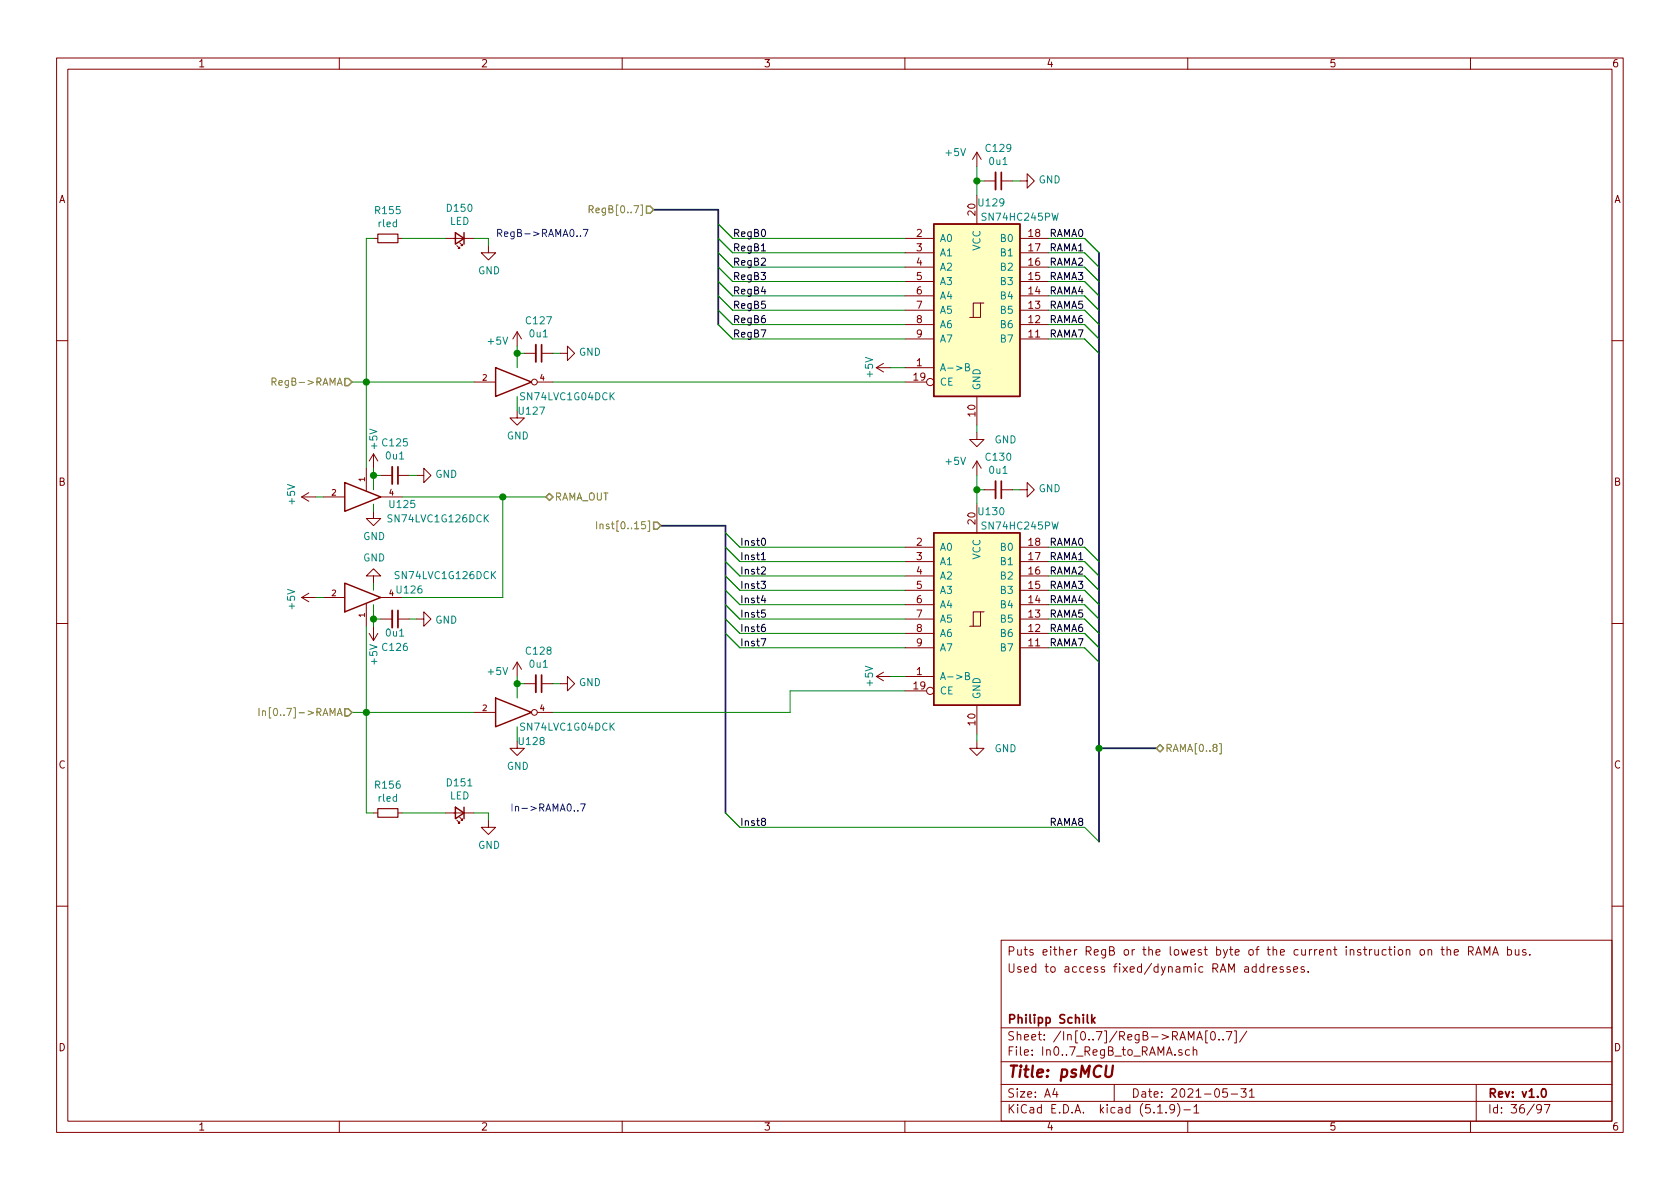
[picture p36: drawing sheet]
<svg xmlns="http://www.w3.org/2000/svg" width="297mm" height="210mm" viewBox="0 0 297 210" stroke-linecap="round" stroke-linejoin="round" font-family="sans-serif">
<defs><g id="words">
<text font-size="2.8" fill="#840000" x="178" y="190.5">Title: psMCU</text>
<g font-size="2.1" fill="#840000">
<text x="178" y="172">Used to access fixed/dynamic RAM addresses.</text>
<text x="178" y="169">Puts either RegB or the lowest byte of the current instruction on the RAMA bus.</text>
<text x="178" y="184">Sheet: /In[0..7]/RegB-&gt;RAMA[0..7]/</text>
<text x="178" y="181">Philipp Schilk</text>
<text x="178" y="186.7">File: In0..7_RegB_to_RAMA.sch</text>
<text x="178" y="196.9">KiCad E.D.A. kicad (5.1.9)-1</text>
<text x="178" y="194.1">Size: A4</text>
<text x="200" y="194.1">Date: 2021-05-31</text>
<text x="263" y="194.1">Rev: v1.0</text>
<text x="263" y="196.9">Id: 36/97</text>
</g>
<g font-size="1.8" fill="#840000">
<text x="35" y="11.9">1</text>
<text x="85" y="11.9">2</text>
<text x="135" y="11.9">3</text>
<text x="185" y="11.9">4</text>
<text x="235" y="11.9">5</text>
<text x="285" y="11.9">6</text>
<text x="10.4" y="35.9">A</text>
<text x="285.4" y="35.9">A</text>
<text x="162.1" y="41.9">2</text>
<text x="172.5" y="38" transform="rotate(-90 172.5 38)">20</text>
<text x="181.9" y="41.9">18</text>
<text x="162.1" y="44.4">3</text>
<text x="162.1" y="47">4</text>
<text x="181.9" y="47">16</text>
<text x="181.9" y="44.4">17</text>
<text x="162.1" y="49.5">5</text>
<text x="162.1" y="52.1">6</text>
<text x="181.9" y="52.1">14</text>
<text x="181.9" y="49.5">15</text>
<text x="162.1" y="54.6">7</text>
<text x="162.1" y="57.1">8</text>
<text x="162.1" y="59.7">9</text>
<text x="181.9" y="59.7">11</text>
<text x="181.9" y="57.1">12</text>
<text x="181.9" y="54.6">13</text>
<text x="162.1" y="64.8">1</text>
<text x="161.6" y="67.3">19</text>
<text x="172.5" y="73.6" transform="rotate(-90 172.5 73.6)">10</text>
<text x="10.4" y="85.9">B</text>
<text x="285.4" y="85.9">B</text>
<text x="172.5" y="92.7" transform="rotate(-90 172.5 92.7)">20</text>
<text x="162.1" y="96.5">2</text>
<text x="162.1" y="99.1">3</text>
<text x="162.1" y="101.6">4</text>
<text x="181.9" y="101.6">16</text>
<text x="181.9" y="99.1">17</text>
<text x="181.9" y="96.5">18</text>
<text x="162.1" y="104.1">5</text>
<text x="162.1" y="106.7">6</text>
<text x="181.9" y="106.7">14</text>
<text x="181.9" y="104.1">15</text>
<text x="162.1" y="109.2">7</text>
<text x="162.1" y="111.8">8</text>
<text x="181.9" y="111.8">12</text>
<text x="181.9" y="109.2">13</text>
<text x="162.1" y="119.4">1</text>
<text x="162.1" y="114.3">9</text>
<text x="181.9" y="114.3">11</text>
<text x="161.6" y="121.9">19</text>
<text x="172.5" y="128.2" transform="rotate(-90 172.5 128.2)">10</text>
<text x="10.4" y="135.9">C</text>
<text x="285.4" y="135.9">C</text>
<text x="10.4" y="185.9">D</text>
<text x="285.4" y="185.9">D</text>
<text x="35" y="199.9">1</text>
<text x="85" y="199.9">2</text>
<text x="135" y="199.9">3</text>
<text x="185" y="199.9">4</text>
<text x="235" y="199.9">5</text>
<text x="285" y="199.9">6</text>
</g>
<g font-size="1.8" fill="#008484">
<text x="167.3" y="27.6">+5V</text>
<text x="174.4" y="26.9">C129</text>
<text x="175" y="29.2">0u1</text>
<text x="183.6" y="32.4">GND</text>
<text x="66.5" y="37.9">R155</text>
<text x="67" y="40.2">rled</text>
<text x="79.1" y="37.5">D150</text>
<text x="79.5" y="39.8">LED</text>
<text x="173.2" y="36.5">U129</text>
<text x="174" y="39">SN74HC245PW</text>
<text x="166.1" y="42.8">A0</text>
<text x="166.1" y="45.3">A1</text>
<text x="166.1" y="47.9">A2</text>
<text x="173.4" y="44.4" transform="rotate(-90 173.4 44.4)">VCC</text>
<text x="177.1" y="47.9">B2</text>
<text x="177.1" y="45.3">B1</text>
<text x="177.1" y="42.8">B0</text>
<text x="84.5" y="48.5">GND</text>
<text x="166.1" y="50.4">A3</text>
<text x="166.1" y="53">A4</text>
<text x="177.1" y="53">B4</text>
<text x="177.1" y="50.4">B3</text>
<text x="93.1" y="57.3">C127</text>
<text x="93.7" y="59.7">0u1</text>
<text x="166.1" y="55.5">A5</text>
<text x="166.1" y="58">A6</text>
<text x="177.1" y="58">B6</text>
<text x="177.1" y="55.5">B5</text>
<text x="86.4" y="61">+5V</text>
<text x="102.4" y="62.9">GND</text>
<text x="166.1" y="65.7">A-&gt;B</text>
<text x="166.1" y="60.6">A7</text>
<text x="177.1" y="60.6">B7</text>
<text x="92.3" y="70.8">SN74LVC1G04DCK</text>
<text x="154.4" y="66.6" transform="rotate(-90 154.4 66.6)">+5V</text>
<text x="166.1" y="68.2">CE</text>
<text x="173.4" y="69.1" transform="rotate(-90 173.4 69.1)">GND</text>
<text x="89.6" y="77.7">GND</text>
<text x="91.9" y="73.3">U127</text>
<text x="66.7" y="79.3" transform="rotate(-90 66.7 79.3)">+5V</text>
<text x="67.7" y="78.9">C125</text>
<text x="68.3" y="81.2">0u1</text>
<text x="167.3" y="82.2">+5V</text>
<text x="174.4" y="81.5">C130</text>
<text x="175" y="83.8">0u1</text>
<text x="175.8" y="78.4">GND</text>
<text x="52.2" y="89.1" transform="rotate(-90 52.2 89.1)">+5V</text>
<text x="69" y="89.8">U125</text>
<text x="77" y="84.5">GND</text>
<text x="183.6" y="87">GND</text>
<text x="64.2" y="95.5">GND</text>
<text x="68.9" y="92.4">SN74LVC1G126DCK</text>
<text x="173.2" y="91.1">U130</text>
<text x="174" y="93.6">SN74HC245PW</text>
<text x="64.2" y="99.3">GND</text>
<text x="166.1" y="97.4">A0</text>
<text x="166.1" y="99.9">A1</text>
<text x="173.4" y="99" transform="rotate(-90 173.4 99)">VCC</text>
<text x="177.1" y="99.9">B1</text>
<text x="177.1" y="97.4">B0</text>
<text x="52.2" y="107.6" transform="rotate(-90 52.2 107.6)">+5V</text>
<text x="70.2" y="102.4">SN74LVC1G126DCK</text>
<text x="70.3" y="104.9">U126</text>
<text x="166.1" y="102.5">A2</text>
<text x="166.1" y="105">A3</text>
<text x="166.1" y="107.6">A4</text>
<text x="177.1" y="107.6">B4</text>
<text x="177.1" y="105">B3</text>
<text x="177.1" y="102.5">B2</text>
<text x="68.3" y="112.6">0u1</text>
<text x="77" y="110.3">GND</text>
<text x="166.1" y="110.1">A5</text>
<text x="166.1" y="112.6">A6</text>
<text x="177.1" y="112.6">B6</text>
<text x="177.1" y="110.1">B5</text>
<text x="66.7" y="117.4" transform="rotate(-90 66.7 117.4)">+5V</text>
<text x="67.7" y="115.1">C126</text>
<text x="86.4" y="119.4">+5V</text>
<text x="93.1" y="115.8">C128</text>
<text x="93.7" y="118.1">0u1</text>
<text x="166.1" y="115.2">A7</text>
<text x="177.1" y="115.2">B7</text>
<text x="102.4" y="121.3">GND</text>
<text x="154.4" y="121.2" transform="rotate(-90 154.4 121.2)">+5V</text>
<text x="166.1" y="120.3">A-&gt;B</text>
<text x="166.1" y="122.8">CE</text>
<text x="173.4" y="123.7" transform="rotate(-90 173.4 123.7)">GND</text>
<text x="91.9" y="131.7">U128</text>
<text x="92.3" y="129.2">SN74LVC1G04DCK</text>
<text x="89.6" y="136.1">GND</text>
<text x="175.8" y="133">GND</text>
<text x="66.5" y="139.5">R156</text>
<text x="67" y="141.8">rled</text>
<text x="79.1" y="139.1">D151</text>
<text x="79.5" y="141.4">LED</text>
<text x="84.5" y="150.1">GND</text>
</g>
<g font-size="1.8" fill="#0000c2">
<text x="87.6" y="41.9">RegB-&gt;RAMA0..7</text>
<text x="90.2" y="143.5">In-&gt;RAMA0..7</text>
</g>
<g font-size="1.8" fill="#848400">
<text x="105.3" y="37.7">RegB[0..7]</text>
<text x="49.1" y="68.2">RegB-&gt;RAMA</text>
<text x="98" y="88.5">RAMA_OUT</text>
<text x="107.1" y="93.6">Inst[0..15]</text>
<text x="48.1" y="126.6">In[0..7]-&gt;RAMA</text>
<text x="206" y="133">RAMA[0..8]</text>
</g>
<g font-size="1.8">
<text x="129.5" y="41.9">RegB0</text>
<text x="185.5" y="41.9">RAMA0</text>
<text x="129.5" y="44.4">RegB1</text>
<text x="129.5" y="47">RegB2</text>
<text x="185.5" y="47">RAMA2</text>
<text x="185.5" y="44.4">RAMA1</text>
<text x="129.5" y="49.5">RegB3</text>
<text x="129.5" y="52.1">RegB4</text>
<text x="185.5" y="49.5">RAMA3</text>
<text x="185.5" y="52.1">RAMA4</text>
<text x="129.5" y="59.7">RegB7</text>
<text x="129.5" y="54.6">RegB5</text>
<text x="129.5" y="57.1">RegB6</text>
<text x="185.5" y="54.6">RAMA5</text>
<text x="185.5" y="57.1">RAMA6</text>
<text x="185.5" y="59.7">RAMA7</text>
<text x="130.8" y="101.6">Inst2</text>
<text x="130.8" y="99.1">Inst1</text>
<text x="130.8" y="96.5">Inst0</text>
<text x="185.5" y="101.6">RAMA2</text>
<text x="185.5" y="99.1">RAMA1</text>
<text x="185.5" y="96.5">RAMA0</text>
<text x="130.8" y="104.1">Inst3</text>
<text x="130.8" y="106.7">Inst4</text>
<text x="185.5" y="106.7">RAMA4</text>
<text x="185.5" y="104.1">RAMA3</text>
<text x="130.8" y="109.2">Inst5</text>
<text x="130.8" y="111.8">Inst6</text>
<text x="185.5" y="111.8">RAMA6</text>
<text x="185.5" y="109.2">RAMA5</text>
<text x="130.8" y="114.3">Inst7</text>
<text x="185.5" y="114.3">RAMA7</text>
<text x="130.8" y="146">Inst8</text>
<text x="185.5" y="146">RAMA8</text>
</g>
<g font-size="1.4" fill="#840000">
<text x="85.3" y="67.3">2</text>
<text x="95.5" y="67.3">4</text>
<text x="58.7" y="87.6">2</text>
<text x="64.5" y="85.1" transform="rotate(-90 64.5 85.1)">1</text>
<text x="68.8" y="87.6">4</text>
<text x="58.7" y="105.4">2</text>
<text x="68.8" y="105.4">4</text>
<text x="64.5" y="109.1" transform="rotate(-90 64.5 109.1)">1</text>
<text x="85.3" y="125.7">2</text>
<text x="95.5" y="125.7">4</text>
</g>
</g></defs>
<g fill="none" stroke="#840000" stroke-width=".18">
<path d="M10 10.3h277v189.9h-277zM12 12.2h273v186.1h-273zM60 10.3v1.9M110 10.3v1.9M160 10.3v1.9M210 10.3v1.9M260 10.3v1.9M172.7 26.9l-.7 1.3M172.7 26.9v2.6M172.7 34.5v5.1M172.7 26.9l.8 1.3M174 32h2"/>
<path d="M177 32h2.1M180.3 32h1.3v-1.3l1.3 1.3-1.3 1.3v-1.3M66 42.2h.8M70.4 42.2h.7M78.7 42.2h5.1M80.8 43.4l.5 .5h-.3h.3v-.2M81.3 42.9l.5 .5h-.3h.3v-.2M86.4 43.4v1.3h1.2l-1.2 1.3-1.3-1.3h1.3M91.4 58.7v2.5M91.4 58.7l-.7 1.2M91.4 58.7l.8 1.2M160 59.9h5.1"/>
<path d="M160 57.4h5.1M160 54.9h5.1M160 52.3h5.1M160 49.8h5.1M160 47.2h5.1M160 44.7h5.1M160 42.2h5.1M173.4 53.6h-1.3v2.5M174 53.6h-.6v2.5h-2M180.3 59.9h5.1M180.3 57.4h5.1M180.3 54.9h5.1"/>
<path d="M180.3 52.3h5.1M180.3 49.8h5.1M180.3 47.2h5.1M180.3 44.7h5.1M180.3 42.2h5.1M10 60.2h2M83.8 67.6h3.8M91.4 72.6v1.3h1.3l-1.3 1.3-1.2-1.3h1.2M92.7 62.5h2M95 67.6h2.8M95.8 62.5h2M99.1 62.5h1.2v-1.3l1.3 1.3-1.3 1.2v-1.2"/>
<path d="M154.9 65h2.6M154.9 65l1.3 .8M156.2 64.3l-1.3 .7M160 65h5.1M160 67.6h3.8M172.7 76.4v1.3h1.3l-1.3 1.3-1.3-1.3h1.3M172.7 70.1v5.1M285 60.2h2M53.3 87.9l1.3 .7M53.3 87.9h2.6M54.6 87.1l-1.3 .8M57.1 87.9h3.9"/>
<path d="M64.8 82.8v3.9M66 90.4v1.3h1.3l-1.3 1.3-1.2-1.3h1.2M66 80.3v2.5M66 80.3l-.7 1.2M66 80.3l.8 1.2M67.3 84.1h2M67.3 87.9h3.8M70.4 84.1h2M73.7 84.1h1.2v-1.3l1.3 1.3-1.3 1.2v-1.2M160 99.3h5.1M160 96.8h5.1M172.7 81.5v2.6"/>
<path d="M172.7 89.1v5.1M172.7 81.5l-.7 1.3M172.7 81.5l.8 1.3M174 86.6h2M177 86.6h2.1M180.3 86.6h1.3v-1.3l1.3 1.3-1.3 1.3v-1.3M180.3 99.3h5.1M180.3 96.8h5.1M10 110.3h2M53.3 105.7h2.6M53.3 105.7l1.3 .7M54.6 104.9l-1.3 .8"/>
<path d="M57.1 105.7h3.9M64.8 106.8v3.9M65.3 112l.7 1.3M66 101.8h-1.2l1.2-1.2 1.3 1.2h-1.3v1.3M66 110.7v2.6M66.8 112l-.8 1.3M67.3 105.7h3.8M67.3 109.5h2M70.4 109.5h2M73.7 109.5h1.2v1.2l1.3-1.2-1.3-1.3v1.3M91.4 117.1l-.7 1.3M91.4 117.1v2.5"/>
<path d="M91.4 117.1l.8 1.3M154.9 119.6l1.3 .8M154.9 119.6h2.6M156.2 118.9l-1.3 .7M160 109.5h5.1M160 119.6h5.1M160 114.5h5.1M160 112h5.1M160 106.9h5.1M160 104.4h5.1M160 101.8h5.1M173.4 108.2h-1.3v2.5"/>
<path d="M174 108.2h-.6v2.5h-2M180.3 109.5h5.1M180.3 114.5h5.1M180.3 112h5.1M180.3 106.9h5.1M180.3 104.4h5.1M180.3 101.8h5.1M285 110.3h2M83.8 126h3.8M91.4 131.1v1.2h1.3l-1.3 1.3-1.2-1.3h1.2M92.7 120.9h2M95 126h2.8"/>
<path d="M95.8 120.9h2M99.1 120.9h1.2v-1.3l1.3 1.3-1.3 1.3v-1.3M160 122.2h3.8M172.7 131.1v1.2h1.3l-1.3 1.3-1.3-1.3h1.3M172.7 124.7v5.1M66 143.8h.8M70.4 143.8h.7M78.7 143.8h5.1M80.8 145l.5 .5h-.3h.3v-.2M81.3 144.5l.5 .5h-.3h.3v-.2M86.4 145v1.3h1.2l-1.2 1.3-1.3-1.3h1.3M10 160.2h2"/>
<path d="M177 166.3h108v32h-108zM223.4 171l-.4-.1-.3 .3 .1 .6 .2 .1h.4M223.4 170.4v1.5M224.2 170.9v1M224.6 170.9l-.4 .3M225 171.4l.7-.1v-.3l-.5-.1-.2 .2 .1 .8h.6M226.9 171l-.4-.1-.2 .2 .1 .3 .5 .1v.4h-.6M228.1 171l-.4-.1-.2 .2 .1 .3 .5 .1v.4h-.6M228.7 171.4l.7-.1v-.3l-.4-.1-.3 .2 .1 .8h.6M230.6 171l-.4-.1-.2 .2 .1 .3 .5 .1v.4h-.6M231.3 171.8v.1M251.1 168l.3-.1 .4 .1v.8l-.2 .1-.5-.1z"/>
<path d="M252.5 168l.2-.1 .4 .1v.9M252.5 167.9v1M254.8 167.9h.5M255 167.4v1.3l.3 .2M255.9 168l.2-.1 .3 .1 .1 .9M255.9 167.4v1.5M257.1 168.4l.8-.1-.1-.3-.4-.1-.3 .2 .1 .7h.6M259.6 168.2l.7-.1 .2-.2-.1-.3-.2-.2h-.6v1.5M260 168.2l.5 .7M260.9 168.9l.5-1.5 .5 1.5M261.1 168.5h.7M262.4 168.9v-1.5l.5 1.1 .5-1.1v1.5"/>
<path d="M263.9 168.9l.5-1.5 .5 1.5M264.1 168.5h.7M266.5 168l.5-.1 .3 .3-.1 .6-.2 .1-.5-.1M266.5 167.4v1.5M267.9 167.9l.1 .9 .4 .1 .2-.1M268.6 167.9v1M269.8 168a.37 .37 0 0 0-.6 .1l.1 .2 .5 .2v.1l-.2 .3-.4-.1M270.5 168.8v.1M285 160.2h2M60 198.3v1.9M110 198.3v1.9M160 198.3v1.9"/>
<path d="M177 194.8h108M177 191.8h108M177 187.8h108M177 181.8h108M186.5 192.5l-.4 1h1M186.8 193v1M197 191.8v3M204.7 196.8h.8M206.2 196.7v.1M207.7 196l-.1 .1a.48 .48 0 0 1-.6 .1l-.2-.2 .2-.6a.48 .48 0 0 1 .6 .1 1.27 1.27 0 0 1-.2 1.2l-.4 .1M208.2 195.1a1.71 1.71 0 0 1 0 2.3M209 185.7l-.4-.1-.2 .2 .1 .2 .5 .2v.3h-.6"/>
<path d="M209.3 196.3h1.2M210 198.3v1.9M210.3 185.7l-.4-.1-.3 .3 .1 .6 .2 .1 .4-.1M211 185.7l.2-.1 .3 .1 .1 .9M211 185.1v1.5M211.1 195.8l.4-.5v1.5M211.1 196.8h.9M211.6 183.9l.5-1.5 .5 1.5M211.8 183.5h.7M213.5 182.3h-.3v2.1h.3M214.2 182.6l.3-.2a.94 .94 0 0 1 0 1.5l-.4-.3-.1-.6zM215.5 183.8v.1"/>
<path d="M216.3 183.8v.1M216.8 182.4h1l-.6 1.5M217 192.5h-.7l-.1 .7 .2-.1 .5 .1 .1 .2v.5l-.2 .1-.6-.1M217.7 193.5h1.1M218.2 182.3h.4v2.1h-.4M219.4 192.5h.9l-.5 .6 .5 .1v.7l-.3 .1-.6-.1M220.4 182.3l-1.2 2M220.9 193l.4-.5v1.5M220.9 194h.9M260 198.3v1.9M261 191.8v6.5M272.5 196l-.1 .2a.48 .48 0 0 1-.6-.1v-.6a.48 .48 0 0 1 .6-.1l.1 .1a1.19 1.19 0 0 1-.2 1.2l-.5 .1"/>
<path d="M273 195.3h1l-.6 1.5"/>
<circle cx="94.5" cy="67.6" r=".51"/>
<circle cx="164.5" cy="67.6" r=".63"/>
<circle cx="94.5" cy="126" r=".51"/>
<circle cx="164.5" cy="122.2" r=".63"/>
</g>
<path d="M177 30.5v3M95.8 61v3M70.4 82.5v3.1M177 85.1v3M70.4 107.9v3.1M95.8 119.4v3M192.3 179.4v1.3l.2 .2M193 179.4v1.5M193.6 179.9l-.6 .6M193.2 180.4l.4 .5M272.7 192.7l.2-.2a.81 .81 0 0 1 .6 .6 .81 .81 0 0 1-.3 .8l-.2 .1a.79 .79 0 0 1-.3-1.3z" fill="none" stroke="#840000" stroke-width=".3"/>
<path d="M195.6 188.4l-.2 1.7 .2 .2a.66 .66 0 0 0 1-.2l.2-1.7" fill="none" stroke="#840000" stroke-width=".41"/>
<path d="M176 30.5v3M94.7 61v3M69.3 82.5v3.1M176 85.1v3M69.3 107.9v3.1M94.7 119.4v3" fill="none" stroke="#840000" stroke-width=".33"/>
<path d="M165.1 39.6h15.2v30.5h-15.2zM80.5 41.1l1.5 1.1-1.5 1zM82 41.1v2.1M87.6 65l6.4 2.6-6.4 2.5zM61 85.3l6.3 2.6-6.3 2.5zM165.1 94.2h15.2v30.5h-15.2zM61 103.1l6.3 2.6-6.3 2.5zM87.6 123.4l6.4 2.6-6.4 2.5zM80.5 142.7l1.5 1.1-1.5 1zM82 142.7v2.1" fill="none" stroke="#840000" stroke-width=".25"/>
<g fill="#ffffc2" stroke="#ffffc2" stroke-width=".18">
<path d="M165.1 39.6h15.2v30.5h-15.2z"/>
<path d="M165.1 94.2h15.2v30.5h-15.2z"/>
</g>
<path d="M170.7 64.9h.6v-.5l-.6-.1v1.3h.5l.2-.3v-.2l-.3-.2M170.7 119.5h.6v-.5l-.6-.1v1.3h.5l.2-.2v-.2l-.3-.3" fill="none" stroke="#008484" stroke-width=".18"/>
<path d="M66.8 41.4h3.6v1.5h-3.6zM66.8 143h3.6v1.5h-3.6z" fill="none" stroke="#840000" stroke-width=".2"/>
<path d="M115.6 37.1h11.4v20.3M194.3 44.7v104.1M116.8 93h11.5v50.8M194.3 132.3h10.2" fill="none" stroke="#000084" stroke-width=".3"/>
<g fill="none" stroke="#008400" stroke-width=".18">
<path d="M127 39.6l2.5 2.6h30.5M172.7 29.5v5M172.7 32h1.3M179.1 32h1.2M66 42.2h-1.2v40.6M71.1 42.2h7.6M83.8 42.2h2.6v1.2M127 57.4l2.5 2.5h30.5M127 42.2l2.5 2.5h30.5M127 44.7l2.5 2.5h30.5M127 47.2l2.5 2.6h30.5M127 49.8l2.5 2.5h30.5"/>
<path d="M127 52.3l2.5 2.6h30.5M127 54.9l2.5 2.5h30.5M185.4 59.9h6.4l2.5 2.6M185.4 44.7h6.4l2.5 2.5M185.4 47.2h6.4l2.5 2.6M185.4 49.8h6.4l2.5 2.5M185.4 52.3h6.4l2.5 2.6M185.4 54.9h6.4l2.5 2.5M185.4 57.4h6.4l2.5 2.5M185.4 42.2h6.4l2.5 2.5M62.2 67.6h21.6M91.4 61.2v3.8"/>
<path d="M91.4 70.1v2.5M91.4 62.5h1.3M97.8 67.6h62.2M97.8 62.5h1.3M157.5 65h2.5M172.7 75.2v1.2M55.9 87.9h1.2M66 82.8v3.8M66 89.1v1.3M66 84.1h1.3M71.1 87.9h25.4M72.4 84.1h1.3"/>
<path d="M88.9 87.9v17.8h-17.8M128.3 99.3l2.5 2.5h29.2M128.3 96.8l2.5 2.5h29.2M128.3 94.2l2.5 2.6h29.2M172.7 84.1v5M172.7 86.6h1.3M179.1 86.6h1.2M185.4 99.3h6.4l2.5 2.5M185.4 96.8h6.4l2.5 2.5M55.9 105.7h1.2M64.8 110.7v33.1h1.2M66 109.5h1.3"/>
<path d="M66 103.1v1.3M66 106.9v3.8M72.4 109.5h1.3M91.4 119.6v3.8M128.3 101.8l2.5 2.6h29.2M128.3 106.9l2.5 2.6h29.2M128.3 104.4l2.5 2.5h29.2M128.3 109.5l2.5 2.5h29.2M128.3 112l2.5 2.5h29.2M157.5 119.6h2.5M185.4 101.8h6.4l2.5 2.6M185.4 104.4h6.4l2.5 2.5"/>
<path d="M185.4 109.5h6.4l2.5 2.5M185.4 106.9h6.4l2.5 2.6M185.4 112h6.4l2.5 2.5M185.4 114.5h6.4l2.5 2.6M62.2 126h21.6M91.4 128.5v2.6M91.4 120.9h1.3M97.8 120.9h1.3M160 122.2h-20.3v3.8h-41.9M172.7 129.8v1.3M71.1 143.8h7.6M83.8 143.8h2.6v1.2"/>
<path d="M128.3 143.8l2.5 2.5h61l2.5 2.5"/>
</g>
<path d="M104.2 37h.6v-.5l-.2-.1h-.4v1.2M104.5 37l.4 .6M48.1 67.5l.7-.1v-.4l-.2-.2h-.5v1.3M48.4 67.5l.4 .6M105.5 92.2v1.3M106.1 92.8l.2-.1h.3v.8M106.1 92.7v.8M45.8 125.3v1.2M46.4 125.8l.2-.1h.3v.8M46.4 125.7v.8M215.6 131.5h.3v1.8h-.3" fill="none" stroke="#848400" stroke-width=".18"/>
<path d="M114.3 36.4h.6l.7 .7-.7 .6h-.6zM61 66.9h.6l.6 .7-.6 .6h-.6zM97.2 87.2l.6 .7-.6 .6-.7-.6zM115.6 92.3h.6l.6 .7-.6 .6h-.6zM61 125.3h.6l.6 .7-.6 .6h-.6zM205.1 131.7l.6 .6-.6 .7-.6-.7z" fill="none" stroke="#848400" stroke-width=".25"/>
<path d="M134.6 44.4h.8M134.6 98.1l.4-.4v1.3M134.6 99h.8M134.7 95.3l.2-.1a.67 .67 0 0 1 .5 .6 .67 .67 0 0 1-.5 .6l-.3-.4zM134.6 102.8h.8l-.5 .5 .4 .1 .1 .4-.3 .3-.5-.2M134.6 112.9h.8l-.5 1.3M134.6 100.4l.5-.2 .3 .4-.8 .9h.8M134.9 105.3l-.3 .9h.8M135.2 110.4l-.3 .1a.81 .81 0 0 0 0 1.2l.3-.1 .2-.5-.3-.2h-.2l-.3 .2M135.2 105.8v.8M135.3 107.9h-.6l-.1 .6 .5-.1 .3 .2v.3l-.3 .2-.5-.1M134.9 145.3l-.3-.3 .3-.3h.2l.3 .3-.1 .1-.6 .2-.1 .2v.2l.3 .3 .3-.1 .2-.2v-.2l-.3-.2" fill="none" stroke="#000" stroke-width=".18"/>
<path d="M102.6 41.7v.1M103.1 40.6h.9l-.6 1.2M102.2 143.3v.1M102.6 142.2h.9l-.6 1.2" fill="none" stroke="#0000c2" stroke-width=".18"/>
<g fill="#008400" stroke="#008400" stroke-width=".25">
<circle cx="88.9" cy="87.9" r=".51"/>
<circle cx="91.4" cy="120.9" r=".51"/>
<circle cx="172.7" cy="86.6" r=".51"/>
<circle cx="172.7" cy="32" r=".51"/>
<circle cx="194.3" cy="132.3" r=".51"/>
<circle cx="66" cy="84.1" r=".51"/>
<circle cx="64.8" cy="126" r=".51"/>
<circle cx="91.4" cy="62.5" r=".51"/>
<circle cx="66" cy="109.5" r=".51"/>
<circle cx="64.8" cy="67.6" r=".51"/>
</g>
<use href="#words"/>
</svg>
